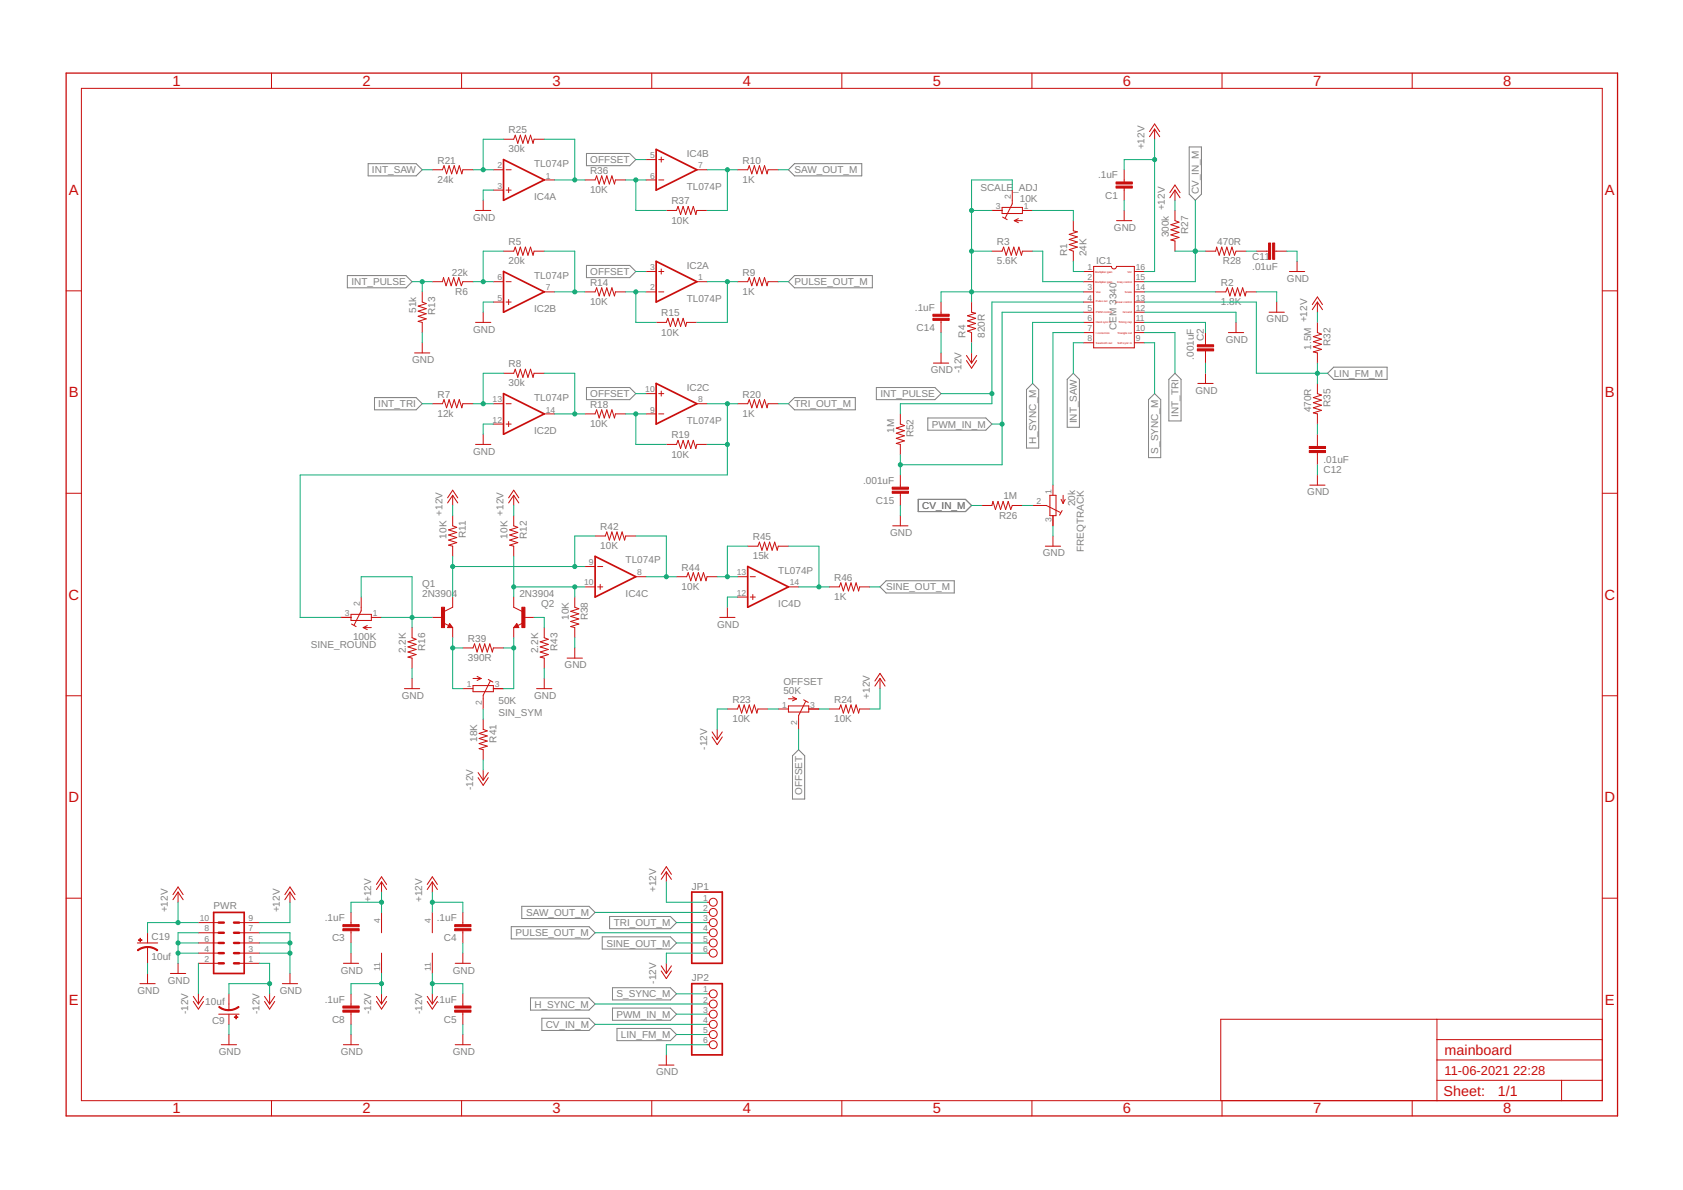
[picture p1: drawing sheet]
<svg xmlns="http://www.w3.org/2000/svg" width="420mm" height="297mm" viewBox="0 0 420 297" stroke-linecap="round" stroke-linejoin="round" font-family="sans-serif">
<defs><g id="words">
<g font-size="3.7" fill="#c90d0c">
<text x="43" y="21.4">1</text>
<text x="90.5" y="21.4">2</text>
<text x="138" y="21.4">3</text>
<text x="185.4" y="21.4">4</text>
<text x="232.9" y="21.4">5</text>
<text x="280.3" y="21.4">6</text>
<text x="327.8" y="21.4">7</text>
<text x="375.3" y="21.4">8</text>
<text x="17.2" y="48.6">A</text>
<text x="400.7" y="48.6">A</text>
<text x="17.2" y="99.2">B</text>
<text x="400.7" y="99.2">B</text>
<text x="17.1" y="149.7">C</text>
<text x="400.6" y="149.7">C</text>
<text x="17.1" y="200.2">D</text>
<text x="400.6" y="200.2">D</text>
<text x="17.2" y="250.8">E</text>
<text x="400.7" y="250.8">E</text>
<text x="43" y="277.9">1</text>
<text x="90.5" y="277.9">2</text>
<text x="138" y="277.9">3</text>
<text x="185.4" y="277.9">4</text>
<text x="232.9" y="277.9">5</text>
<text x="280.3" y="277.9">6</text>
<text x="327.8" y="277.9">7</text>
<text x="375.3" y="277.9">8</text>
</g>
<g font-size="3.6" fill="#c90d0c">
<text x="360.6" y="263.3">mainboard</text>
<text x="360.4" y="273.6">Sheet:</text>
<text x="374" y="273.5">1/1</text>
</g>
<g font-size="3.2" fill="#c90d0c">
<text x="360.6" y="268.4">11-06-2021</text>
<text x="377.8" y="268.4">22:28</text>
</g>
<g font-size="2.5" fill="#808080">
<text x="127" y="33.3">R25</text>
<text x="109.2" y="40.9">R21</text>
<text x="127" y="38.1">30k</text>
<text x="133.3" y="41.6">TL074P</text>
<text x="147.4" y="40.7">OFFSET</text>
<text x="171.4" y="39.2">IC4B</text>
<text x="185.4" y="40.9">R10</text>
<text x="285.7" y="37.3" transform="rotate(-90 285.7 37.3)">+12V</text>
<text x="92.9" y="43.3">INT_SAW</text>
<text x="109.2" y="45.7">24k</text>
<text x="147.3" y="43.4">R36</text>
<text x="171.4" y="47.5">TL074P</text>
<text x="185.4" y="45.7">1K</text>
<text x="198.4" y="43.3">SAW_OUT_M</text>
<text x="244.8" y="47.6">SCALE</text>
<text x="253" y="47.6">_ADJ</text>
<text x="274.1" y="44.5">.1uF</text>
<text x="133.3" y="49.9">IC4A</text>
<text x="147.3" y="48.2">10K</text>
<text x="167.6" y="51">R37</text>
<text x="254.6" y="50.5">10K</text>
<text x="275.9" y="49.6">C1</text>
<text x="290.8" y="52.5" transform="rotate(-90 290.8 52.5)">+12V</text>
<text x="299.3" y="48.5" transform="rotate(-90 299.3 48.5)">CV_IN_M</text>
<text x="118.1" y="55.1">GND</text>
<text x="167.6" y="55.8">10K</text>
<text x="278.1" y="57.6">GND</text>
<text x="291.8" y="59.2" transform="rotate(-90 291.8 59.2)">300k</text>
<text x="296.6" y="58.4" transform="rotate(-90 296.6 58.4)">R27</text>
<text x="127" y="66">20k</text>
<text x="127" y="61.2">R5</text>
<text x="248.9" y="66">5.6K</text>
<text x="248.9" y="61.2">R3</text>
<text x="266.4" y="64" transform="rotate(-90 266.4 64)">R1</text>
<text x="271.2" y="64" transform="rotate(-90 271.2 64)">24K</text>
<text x="273.7" y="65.9">IC1</text>
<text x="303.9" y="61.2">470R</text>
<text x="305.3" y="66">R28</text>
<text x="312.6" y="64.8">C11</text>
<text x="87.7" y="71.2">INT_PULSE</text>
<text x="112.8" y="68.8">22k</text>
<text x="133.3" y="69.5">TL074P</text>
<text x="147.3" y="71.4">R14</text>
<text x="147.4" y="68.7">OFFSET</text>
<text x="171.4" y="67.1">IC2A</text>
<text x="185.4" y="68.8">R9</text>
<text x="198.4" y="71.2">PULSE_OUT_M</text>
<text x="304.8" y="71.4">R2</text>
<text x="312.6" y="67.4">.01uF</text>
<text x="321.3" y="70.3">GND</text>
<text x="113.6" y="73.6">R6</text>
<text x="133.3" y="77.8">IC2B</text>
<text x="147.3" y="76.2">10K</text>
<text x="171.4" y="75.4">TL074P</text>
<text x="185.4" y="73.6">1K</text>
<text x="228.4" y="77.5">.1uF</text>
<text x="304.8" y="76.2">1.8K</text>
<text x="103.9" y="78.1" transform="rotate(-90 103.9 78.1)">51k</text>
<text x="108.7" y="78.7" transform="rotate(-90 108.7 78.7)">R13</text>
<text x="118.1" y="83">GND</text>
<text x="165.1" y="83.8">10K</text>
<text x="165.1" y="79">R15</text>
<text x="228.8" y="82.6">C14</text>
<text x="278.7" y="82.4" transform="rotate(-90 278.7 82.4)">CEM 3340</text>
<text x="316.2" y="80.5">GND</text>
<text x="326.4" y="80.5" transform="rotate(-90 326.4 80.5)">+12V</text>
<text x="241" y="84.3" transform="rotate(-90 241 84.3)">R4</text>
<text x="245.8" y="84.3" transform="rotate(-90 245.8 84.3)">820R</text>
<text x="298" y="89.8" transform="rotate(-90 298 89.8)">.001uF</text>
<text x="300.6" y="85.2" transform="rotate(-90 300.6 85.2)">C2</text>
<text x="306" y="85.5">GND</text>
<text x="327.4" y="87.3" transform="rotate(-90 327.4 87.3)">1.5M</text>
<text x="332.2" y="86.3" transform="rotate(-90 332.2 86.3)">R32</text>
<text x="102.9" y="90.6">GND</text>
<text x="127" y="91.7">R8</text>
<text x="232.4" y="93.2">GND</text>
<text x="240" y="93.2" transform="rotate(-90 240 93.2)">-12V</text>
<text x="333" y="94.1">LIN_FM_M</text>
<text x="94.4" y="101.7">INT_TRI</text>
<text x="109.2" y="99.3">R7</text>
<text x="127" y="96.5">30k</text>
<text x="133.3" y="100">TL074P</text>
<text x="147.3" y="101.8">R18</text>
<text x="147.4" y="99.1">OFFSET</text>
<text x="171.4" y="97.6">IC2C</text>
<text x="185.4" y="99.3">R20</text>
<text x="198.4" y="101.7">TRI_OUT_M</text>
<text x="219.8" y="99.1">INT_PULSE</text>
<text x="298.4" y="98.2">GND</text>
<text x="332.2" y="101.5" transform="rotate(-90 332.2 101.5)">R35</text>
<text x="109.2" y="104.1">12k</text>
<text x="147.3" y="106.6">10K</text>
<text x="171.4" y="105.9">TL074P</text>
<text x="185.4" y="104.1">1K</text>
<text x="232.6" y="106.8">PWM_IN_M</text>
<text x="268.8" y="105.7" transform="rotate(-90 268.8 105.7)">INT_SAW</text>
<text x="294.2" y="104.1" transform="rotate(-90 294.2 104.1)">INT_TRI</text>
<text x="327.4" y="102.9" transform="rotate(-90 327.4 102.9)">470R</text>
<text x="118.1" y="113.5">GND</text>
<text x="133.3" y="108.3">IC2D</text>
<text x="167.6" y="109.4">R19</text>
<text x="223.2" y="108.1" transform="rotate(-90 223.2 108.1)">1M</text>
<text x="228" y="109.2" transform="rotate(-90 228 109.2)">R52</text>
<text x="258.7" y="110.8" transform="rotate(-90 258.7 110.8)">H_SYNC_M</text>
<text x="289.1" y="113.2" transform="rotate(-90 289.1 113.2)">S_SYNC_M</text>
<text x="167.6" y="114.2">10K</text>
<text x="330.4" y="115.6">.01uF</text>
<text x="330.4" y="118.2">C12</text>
<text x="215.5" y="120.7">.001uF</text>
<text x="218.7" y="125.8">C15</text>
<text x="250.5" y="124.7">1M</text>
<text x="326.4" y="123.6">GND</text>
<text x="110.5" y="128.7" transform="rotate(-90 110.5 128.7)">+12V</text>
<text x="125.7" y="128.7" transform="rotate(-90 125.7 128.7)">+12V</text>
<text x="230.2" y="127.1">CV_IN_M</text>
<text x="249.4" y="129.5">R26</text>
<text x="268.4" y="126.4" transform="rotate(-90 268.4 126.4)">20k</text>
<text x="111.5" y="134.4" transform="rotate(-90 111.5 134.4)">10K</text>
<text x="116.3" y="134.4" transform="rotate(-90 116.3 134.4)">R11</text>
<text x="126.7" y="134.4" transform="rotate(-90 126.7 134.4)">10K</text>
<text x="131.5" y="134.6" transform="rotate(-90 131.5 134.6)">R12</text>
<text x="149.8" y="137.1">10K</text>
<text x="149.8" y="132.3">R42</text>
<text x="187.9" y="134.8">R45</text>
<text x="222.2" y="133.8">GND</text>
<text x="270.6" y="137.8" transform="rotate(-90 270.6 137.8)">FREQTRACK</text>
<text x="156.2" y="140.7">TL074P</text>
<text x="170.2" y="142.5">R44</text>
<text x="187.9" y="139.6">15k</text>
<text x="194.3" y="143.2">TL074P</text>
<text x="260.3" y="138.9">GND</text>
<text x="105.4" y="149">2N3904</text>
<text x="105.4" y="146.5">Q1</text>
<text x="129.7" y="149">2N3904</text>
<text x="156.2" y="148.9">IC4C</text>
<text x="170.2" y="147.3">10K</text>
<text x="208.3" y="149.8">1K</text>
<text x="208.3" y="145">R46</text>
<text x="221.2" y="147.4">SINE_OUT_M</text>
<text x="135.1" y="151.6">Q2</text>
<text x="142" y="154.8" transform="rotate(-90 142 154.8)">10K</text>
<text x="146.8" y="154.9" transform="rotate(-90 146.8 154.9)">R38</text>
<text x="194.3" y="151.4">IC4D</text>
<text x="77.6" y="161.9">SINE_ROUND</text>
<text x="88.1" y="159.7">100K</text>
<text x="116.8" y="160.2">R39</text>
<text x="179.1" y="156.7">GND</text>
<text x="101.3" y="163.1" transform="rotate(-90 101.3 163.1)">2.2K</text>
<text x="106.1" y="162.5" transform="rotate(-90 106.1 162.5)">R16</text>
<text x="116.8" y="165">390R</text>
<text x="134.4" y="163.1" transform="rotate(-90 134.4 163.1)">2.2K</text>
<text x="139.2" y="162.5" transform="rotate(-90 139.2 162.5)">R43</text>
<text x="141" y="166.8">GND</text>
<text x="195.6" y="173.2">50K</text>
<text x="195.6" y="171">OFFSET</text>
<text x="100.3" y="174.4">GND</text>
<text x="124.4" y="175.7">50K</text>
<text x="124.4" y="178.6">SIN_SYM</text>
<text x="133.3" y="174.4">GND</text>
<text x="182.9" y="175.5">R23</text>
<text x="208.3" y="175.5">R24</text>
<text x="217.1" y="174.4" transform="rotate(-90 217.1 174.4)">+12V</text>
<text x="119.1" y="185.2" transform="rotate(-90 119.1 185.2)">18K</text>
<text x="123.9" y="185.4" transform="rotate(-90 123.9 185.4)">R41</text>
<text x="182.9" y="180.3">10K</text>
<text x="208.3" y="180.3">10K</text>
<text x="176.5" y="187.1" transform="rotate(-90 176.5 187.1)">-12V</text>
<text x="118.1" y="197.3" transform="rotate(-90 118.1 197.3)">-12V</text>
<text x="200.3" y="198.5" transform="rotate(-90 200.3 198.5)">OFFSET</text>
<text x="41.9" y="227.8" transform="rotate(-90 41.9 227.8)">+12V</text>
<text x="53.3" y="227">PWR</text>
<text x="69.8" y="227.8" transform="rotate(-90 69.8 227.8)">+12V</text>
<text x="92.7" y="225.2" transform="rotate(-90 92.7 225.2)">+12V</text>
<text x="105.4" y="225.2" transform="rotate(-90 105.4 225.2)">+12V</text>
<text x="163.8" y="222.7" transform="rotate(-90 163.8 222.7)">+12V</text>
<text x="172.7" y="222">JP1</text>
<text x="81.1" y="229.9">.1uF</text>
<text x="109" y="229.9">.1uF</text>
<text x="128.7" y="233.7">PULSE_OUT_M</text>
<text x="131.3" y="228.7">SAW_OUT_M</text>
<text x="153.2" y="231.2">TRI_OUT_M</text>
<text x="37.8" y="239.6">10uf</text>
<text x="37.8" y="234.7">C19</text>
<text x="82.9" y="235">C3</text>
<text x="110.8" y="235">C4</text>
<text x="151.4" y="236.3">SINE_OUT_M</text>
<text x="41.9" y="245.5">GND</text>
<text x="85.1" y="243">GND</text>
<text x="113" y="243">GND</text>
<text x="163.8" y="245.5" transform="rotate(-90 163.8 245.5)">-12V</text>
<text x="172.7" y="244.9">JP2</text>
<text x="34.3" y="248.1">GND</text>
<text x="51.3" y="250.7">10uf</text>
<text x="69.8" y="248.1">GND</text>
<text x="81.1" y="250.2">.1uF</text>
<text x="109" y="250.2">.1uF</text>
<text x="133.4" y="251.5">H_SYNC_M</text>
<text x="153.9" y="249">S_SYNC_M</text>
<text x="47" y="253.2" transform="rotate(-90 47 253.2)">-12V</text>
<text x="52.9" y="255.6">C9</text>
<text x="64.8" y="253.2" transform="rotate(-90 64.8 253.2)">-12V</text>
<text x="82.9" y="255.3">C8</text>
<text x="92.7" y="253.2" transform="rotate(-90 92.7 253.2)">-12V</text>
<text x="105.4" y="253.2" transform="rotate(-90 105.4 253.2)">-12V</text>
<text x="110.8" y="255.3">C5</text>
<text x="136.2" y="256.6">CV_IN_M</text>
<text x="153.9" y="254">PWM_IN_M</text>
<text x="54.6" y="263.3">GND</text>
<text x="85.1" y="263.3">GND</text>
<text x="113" y="263.3">GND</text>
<text x="155" y="259.1">LIN_FM_M</text>
<text x="163.8" y="268.4">GND</text>
</g>
<g font-size="2.1" fill="#808080">
<text x="162.3" y="39.5">5</text>
<text x="124.2" y="42">2</text>
<text x="124.2" y="47.1">3</text>
<text x="136.2" y="44.6">1</text>
<text x="162.3" y="44.6">6</text>
<text x="174.3" y="42">7</text>
<text x="248.6" y="52.2">3</text>
<text x="252.3" y="49.6" transform="rotate(-90 252.3 49.6)">2</text>
<text x="255.6" y="52.2">1</text>
<text x="124.2" y="70">6</text>
<text x="162.3" y="67.4">3</text>
<text x="174.3" y="70">1</text>
<text x="271.5" y="67.4">1</text>
<text x="271.5" y="70">2</text>
<text x="283.5" y="70">15</text>
<text x="283.5" y="67.4">16</text>
<text x="124.2" y="75">5</text>
<text x="136.2" y="72.5">7</text>
<text x="162.3" y="72.5">2</text>
<text x="271.5" y="72.5">3</text>
<text x="271.5" y="75">4</text>
<text x="271.5" y="77.6">5</text>
<text x="283.5" y="77.6">12</text>
<text x="283.5" y="75">13</text>
<text x="283.5" y="72.5">14</text>
<text x="271.5" y="80.1">6</text>
<text x="271.5" y="82.7">7</text>
<text x="283.5" y="82.7">10</text>
<text x="283.5" y="80.1">11</text>
<text x="271.5" y="85.2">8</text>
<text x="283.5" y="85.2">9</text>
<text x="123" y="100.4">13</text>
<text x="161.1" y="97.9">10</text>
<text x="174.3" y="100.4">8</text>
<text x="123" y="105.5">12</text>
<text x="136.2" y="103">14</text>
<text x="162.3" y="103">9</text>
<text x="258.8" y="125.8">2</text>
<text x="262.5" y="123.3" transform="rotate(-90 262.5 123.3)">1</text>
<text x="262.5" y="130.3" transform="rotate(-90 262.5 130.3)">3</text>
<text x="147" y="141.1">9</text>
<text x="159.1" y="143.6">8</text>
<text x="183.9" y="143.6">13</text>
<text x="145.8" y="146.1">10</text>
<text x="183.9" y="148.7">12</text>
<text x="197.2" y="146.1">14</text>
<text x="86.1" y="153.8">3</text>
<text x="89.8" y="151.2" transform="rotate(-90 89.8 151.2)">2</text>
<text x="93.1" y="153.8">1</text>
<text x="116.6" y="171.5">1</text>
<text x="123.5" y="171.5">3</text>
<text x="120.3" y="176" transform="rotate(-90 120.3 176)">2</text>
<text x="195.3" y="176.6">1</text>
<text x="202.3" y="176.6">3</text>
<text x="199" y="181.1" transform="rotate(-90 199 181.1)">2</text>
<text x="175.5" y="224.9">1</text>
<text x="175.5" y="227.4">2</text>
<text x="49.9" y="229.9">10</text>
<text x="51.1" y="232.5">8</text>
<text x="62" y="232.5">7</text>
<text x="62" y="229.9">9</text>
<text x="94.9" y="230.5" transform="rotate(-90 94.9 230.5)">4</text>
<text x="107.6" y="230.5" transform="rotate(-90 107.6 230.5)">4</text>
<text x="175.5" y="229.9">3</text>
<text x="175.5" y="232.5">4</text>
<text x="51.1" y="237.6">4</text>
<text x="51.1" y="235">6</text>
<text x="62" y="237.6">3</text>
<text x="62" y="235">5</text>
<text x="175.5" y="235">5</text>
<text x="175.5" y="237.6">6</text>
<text x="51.1" y="240.1">2</text>
<text x="62" y="240.1">1</text>
<text x="94.9" y="242.5" transform="rotate(-90 94.9 242.5)">11</text>
<text x="107.6" y="242.5" transform="rotate(-90 107.6 242.5)">11</text>
<text x="175.5" y="247.7">1</text>
<text x="175.5" y="250.3">2</text>
<text x="175.5" y="252.8">3</text>
<text x="175.5" y="255.3">4</text>
<text x="175.5" y="257.9">5</text>
<text x="175.5" y="260.4">6</text>
</g>
<g font-size=".7" fill="#c90d0c">
<text x="273.4" y="68">Multiplier gain</text>
<text x="273.4" y="70.6">Multiplier gain</text>
<text x="278.9" y="70.6">Freq control</text>
<text x="281.4" y="68">Vcc</text>
<text x="273.6" y="73.1">Vee</text>
<text x="273.6" y="75.4">Pulse out</text>
<text x="278.4" y="75.6">Linear control</text>
<text x="280.9" y="73.1">Scale</text>
<text x="273.6" y="78.2">PWM control</text>
<text x="273.6" y="80.7">Hard sync in</text>
<text x="273.6" y="83.3">I correction</text>
<text x="278.9" y="83.3">Triangle out</text>
<text x="279.2" y="80.7">Timing cap</text>
<text x="280.3" y="78.2">Ground</text>
<text x="273.6" y="85.8">Sawtooth out</text>
<text x="279" y="85.8">Soft sync in</text>
</g>
</g></defs>
<g fill="none" stroke="#808080" stroke-width=".25">
<path d="M146.4 38.3h10.8l1.5 1.5-1.5 1.6h-10.8zM296.9 36.7h3v11.8l-1.5 1.5-1.5-1.5zM91.9 40.9h12l1.5 1.5-1.5 1.5h-12zM198.4 40.9h16.7v3h-16.7l-1.6-1.5zM86.7 68.8h14.6l1.6 1.5-1.6 1.5h-14.6zM146.4 66.3h10.8l1.5 1.5-1.5 1.5h-10.8zM196.8 70.3l1.6-1.5h19.4v3h-19.4zM93.5 99.3h10.4l1.5 1.5-1.5 1.5h-10.4zM146.4 96.7h10.8l1.5 1.6-1.5 1.5h-10.8zM218.8 96.7h14.6l1.5 1.6-1.5 1.5h-14.6zM256.3 97.2l1.5-1.5 1.5 1.5v14.6h-3zM267.9 93.2l1.6 1.5v12h-3.1v-12z"/>
<path d="M286.7 99.8l1.5-1.5 1.6 1.5v14.4h-3.1zM291.8 94.7l1.5-1.5 1.6 1.5v10.4h-3.1zM333 91.7h13.3v3h-13.3l-1.6-1.5zM196.8 100.8l1.6-1.5h15.1v3h-15.1zM231.6 104.3h14.5l1.5 1.6-1.5 1.5h-14.5zM229.2 124.7h11.8l1.5 1.5-1.5 1.5h-11.8zM221.2 145h17v3h-17l-1.5-1.5zM197.8 188.7l1.6-1.6 1.5 1.6v10.8h-3.1zM127.6 231.3h19.4l1.6 1.5-1.6 1.6h-19.4zM130.3 226.2h16.7l1.6 1.6-1.6 1.5h-16.7zM150.3 233.8h17.1l1.5 1.6-1.5 1.5h-17.1zM152.2 228.8h15.2l1.5 1.5-1.5 1.5h-15.2z"/>
<path d="M132.4 249.1h14.6l1.6 1.5-1.6 1.5h-14.6zM135.3 254.2h11.7l1.6 1.5-1.6 1.5h-11.7zM152.9 251.6h14.5l1.5 1.6-1.5 1.5h-14.5zM152.9 246.5h14.5l1.5 1.6-1.5 1.5h-14.5zM154 256.7h13.4l1.5 1.5-1.5 1.6h-13.4z"/>
</g>
<g fill="none" stroke="#c90d0c" stroke-width=".25">
<path d="M67.8 18.2v3.9M115.2 18.2v3.9M162.7 18.2v3.9M210.2 18.2v3.9M257.6 18.2v3.9M305.1 18.2v3.9M352.6 18.2v3.9M20.3 22.1h379.7v252.6h-379.7zM125.7 34.8h2.5l.4-1.1 .7 2.1 .6-2.1 .6 2.1 .7-2.1 .6 2.1 .6-2.1 .7 2.1 .2-1h2.6M161.3 39.8h2.5M164.4 39.8h1.3M165.1 39.2v1.3"/>
<path d="M287 32.9l1.2-2 1.3 2M288.2 32.2l1.3 1.9M288.2 32.2l-1.2 1.9M288.2 32.2v2.6M107.9 42.4h2.6l.3-1 .7 2 .6-2 .7 2 .6-2 .6 2 .7-2 .6 2 .2-1h2.6M118.7 52.5h3.8M120.6 50v2.5M123.2 42.4h2.5M123.2 47.5h2.5M126.3 42.4h1.3M126.3 47.5h1.3M127 46.8v1.3"/>
<path d="M135.9 44.9h2.5M146 44.9h2.6l.3-1 .7 2 .6-2 .7 2 .6-2 .6 2 .7-2 .6 2 .2-1h2.6M161.3 44.9h2.5M164.4 44.9h1.3M166.3 52.5h2.6l.4-1 .6 2.1 .6-2.1 .7 2.1 .6-2.1 .6 2.1 .7-2.1 .6 2.1 .3-1.1h2.5M174 42.4h2.5M184.1 42.4h2.6l.3-1 .7 2 .6-2 .7 2 .6-2 .6 2 .7-2 .6 2 .2-1h2.6M247.6 52.5h2.6M250.2 51.8h5v1.5h-5zM250.3 54.2l1.1 .6M252.7 47.5v3.4l-1.7 3.5M253.2 55.1h2"/>
<path d="M253.2 55.1l1 .5M254.2 54.6l-1 .5M255.2 52.5h2.6M267.9 55.1v2.5l1.1 .3-2.1 .6 2.1 .6-2.1 .7 2.1 .6-2.1 .6 2.1 .7-2.1 .6 1 .4v2.5M278.7 55.1h3.9M280.6 42.4v3M280.6 46.9v3.1M280.6 52.5v2.6M292.1 48.1l1.2-1.9 1.3 1.9M293.3 47.5l1.3 1.9M293.3 47.5l-1.2 1.9M293.3 47.5v2.5"/>
<path d="M293.3 52.5v2.6l1 .4-2 .6 2 .6-2 .7 2 .6-2 .6 2 .7-2 .6 1 .3v2.5M16.5 72.6h3.8M105.4 72.9v2.5l1 .4-2 .6 2 .6-2 .7 2 .6-2 .7 2 .6-2 .6 1 .3v2.5M107.9 70.3h2.6l.2-1 .7 2 .6-2 .6 2 .7-2 .6 2 .6-2 .7 2 .3-1h2.6M120.6 77.9v2.6M123.2 70.3h2.5M123.2 75.4h2.5M125.7 62.7h2.5l.4-1 .7 2 .6-2 .6 2 .7-2 .6 2 .6-2 .7 2 .2-1h2.6M126.3 70.3h1.3M126.3 75.4h1.3M127 74.8v1.2M135.9 72.9h2.5"/>
<path d="M146 72.9h2.6l.3-1.1 .7 2.1 .6-2.1 .7 2.1 .6-2.1 .6 2.1 .7-2.1 .6 2.1 .2-1h2.6M161.3 67.8h2.5M161.3 72.9h2.5M164.4 67.8h1.3M164.4 72.9h1.3M165.1 67.1v1.3M174 70.3h2.5M184.1 70.3h2.6l.3-1 .7 2 .6-2 .7 2 .6-2 .6 2 .7-2 .6 2 .2-1h2.6M234.9 75.4v3M234.9 80v3M242.5 75.4v2.5l1.1 .3-2.1 .6 2.1 .7-2.1 .6 2.1 .6-2.1 .7 2.1 .6-2.1 .6 1 .4v2.6M247.6 62.7h2.6l.3-1 .7 2 .6-2 .7 2 .6-2 .6 2 .7-2 .6 2 .2-1h2.6"/>
<path d="M270.5 67.8h2.5M270.5 70.3h2.5M270.5 72.9h2.5M270.5 75.4h2.5M270.5 77.9h2.5M273 66.5h4.5a.63 .63 0 0 0 .6 .6 .63 .63 0 0 0 .6-.6h4.5v20.3h-10.2zM283.2 67.8h2.5M283.2 70.3h2.5M283.2 72.9h2.5M283.2 75.4h2.5M283.2 77.9h2.5M300.9 62.7h2.6l.2-1 .7 2 .6-2 .6 2 .7-2 .6 2 .7-2 .6 2 .4-1h2.5"/>
<path d="M303.5 72.9h2.5l.4-1.1 .6 2.1 .7-2.1 .6 2.1 .6-2.1 .7 2.1 .6-2.1 .7 2.1 .2-1h2.5M313.6 62.7h3.1M316.8 77.9h3.8M318.2 62.7h3.1M318.7 75.4v2.5M321.9 67.8h3.8M323.8 65.2v2.6M327.6 76l1.3-1.9 1.3 1.9M328.9 75.4v2.5M328.9 75.4l1.3 1.9M328.9 75.4l-1.3 1.9M400 72.6h3.8"/>
<path d="M103.5 88.1h3.8M105.4 85.6v2.5M118.7 80.5h3.8M125.7 93.2h2.5l.4-1 .7 2 .6-2 .6 2 .7-2 .6 2 .6-2 .7 2 .2-1h2.6M161.3 98.3h2.5M163.8 80.5h2.5l.4-1 .7 2 .6-2 .6 2 .7-2 .6 2 .6-2 .7 2 .2-1h2.6M164.4 98.3h1.3M165.1 97.6v1.3M233 90.6h3.8M234.9 88.1v2.5M241.3 88.7l1.2 1.9M241.3 90l1.2 1.9 1.3-1.9"/>
<path d="M242.5 88.1v2.5M243.8 88.7l-1.3 1.9M270.5 80.5h2.5M270.5 83h2.5M270.5 85.6h2.5M283.2 80.5h2.5M283.2 83h2.5M283.2 85.6h2.5M299 95.7h3.9M300.9 83v3.1M300.9 87.6v3M300.9 93.2v2.5"/>
<path d="M306.7 83h3.8M308.6 80.5v2.5M328.9 80.5v2.5l1 .4-2 .6 2 .7-2 .6 2 .6-2 .7 2 .6-2 .6 1 .3v2.5M328.9 95.7v2.6l1 .3-2 .7 2 .6-2 .6 2 .7-2 .6 2 .6-2 .7 1 .2v2.6M107.9 100.8h2.6l.3-1 .7 2 .6-2 .7 2 .6-2 .6 2 .7-2 .6 2 .2-1h2.6M118.7 110.9h3.8M120.6 108.4v2.5M123.2 100.8h2.5M123.2 105.9h2.5M126.3 100.8h1.3M126.3 105.9h1.3M127 105.2v1.3"/>
<path d="M135.9 103.3h2.5M146 103.3h2.6l.3-1 .7 2 .6-2 .7 2 .6-2 .6 2 .7-2 .6 2 .2-1h2.6M161.3 103.3h2.5M164.4 103.3h1.3M166.3 110.9h2.6l.4-1 .6 2.1 .6-2.1 .7 2.1 .6-2.1 .6 2.1 .7-2.1 .6 2.1 .3-1.1h2.5M174 100.8h2.5M184.1 100.8h2.6l.3-1 .7 2 .6-2 .7 2 .6-2 .6 2 .7-2 .6 2 .2-1h2.6M224.8 103.3v2.6l1 .3-2 .7 2 .6-2 .6 2 .7-2 .6 2 .6-2 .7 1 .2v2.6M224.8 118.6v3M328.9 108.4v3M328.9 113v3M328.9 118.6v2.5"/>
<path d="M16.5 123.1h3.8M111.7 124.3l1.3-1.9 1.3 1.9M113 123.6v2.6M113 128.7v2.6l1 .3-2 .7 2 .6-2 .6 2 .7-2 .6 2 .6-2 .7 1 .2v2.6M113 123.6l1.3 1.9M113 123.6l-1.3 1.9M127 124.3l1.2-1.9 1.3 1.9M128.2 123.6v2.6M128.2 128.7v2.6l1.1 .3-2.1 .7 2.1 .6-2.1 .6 2.1 .7-2.1 .6 2.1 .6-2.1 .7 1 .2v2.6M128.2 123.6l1.3 1.9M128.2 123.6l-1.2 1.9M148.6 133.8h2.5l.4-1 .6 2 .7-2 .6 2 .6-2 .7 2 .6-2 .6 2 .3-1h2.5"/>
<path d="M186.7 136.3h2.5l.4-1 .6 2.1 .7-2.1 .6 2.1 .6-2.1 .7 2.1 .6-2.1 .6 2.1 .3-1.1h2.5M222.9 131.3h3.8M224.8 123.1v3.1M224.8 128.7v2.6M245.1 126.2h2.5l.3-1 .6 2 .7-2 .6 2 .6-2 .7 2 .6-2 .6 2 .4-1h2.5M257.8 126.2h3.4l3.5 1.7M261 136.3h3.8M262.1 123.6h1.5v5.1h-1.5zM262.9 121.1v2.5M262.9 128.7v2.6M262.9 133.8v2.5M264.9 124.7l.5 1"/>
<path d="M265.2 127.4l-.7 1.2M265.4 123.6v2.1M265.9 124.7l-.5 1M327 121.1h3.8M400 123.1h3.8M85.1 154.1h2.5M87.6 153.4h5.1v1.5h-5.1zM87.8 155.8l1.1 .6M90.2 149v3.5l-1.8 3.5M90.7 156.7h2M90.7 156.7l1 .5M91.7 156.1l-1 .6"/>
<path d="M92.7 154.1h2.5M102.9 156.7v2.5l1 .4-2 .6 2 .6-2 .7 2 .6-2 .7 2 .6-2 .6 1 .3v2.5M107.9 154.1h2.6M110.8 155.5l1.2 .6M112.2 155.6l.8 1.1h-1.3zM112.2 156.1l.2 .3h-.4l.2-.5 .6 .6h-.8M113 149v2.6l-2 1M113 156.7v2.5M128.2 149v2.6l2.1 1M128.2 156.7v2.5M129 155.6l.5 1.1h-1.3zM129 156.1l-.1 .3h.4l-.3-.5-.5 .6h.8"/>
<path d="M130.5 155.5l-1.2 .6M130.8 154.1h2.5M135.9 156.7v2.5l1 .4-2 .6 2 .6-2 .7 2 .6-2 .7 2 .6-2 .6 1 .3v2.5M143.5 149v2.6l1 .4-2 .6 2 .6-2 .7 2 .6-2 .6 2 .7-2 .6 1 .3v2.5M146 146.5h2.6M146 141.4h2.6M149.2 146.5h1.3M149.2 141.4h1.3M149.8 145.9v1.2M158.7 144h2.6M168.9 144h2.5l.4-1.1 .6 2.1 .7-2.1 .6 2.1 .6-2.1 .7 2.1 .6-2.1 .7 2.1 .2-1h2.5M179.7 154.1h3.8"/>
<path d="M181.6 151.6v2.5M184.1 144h2.6M184.1 149h2.6M187.3 144h1.3M187.3 149h1.3M187.9 148.4v1.3M196.8 146.5h2.6M207 146.5h2.5l.4-1 .6 2 .7-2 .6 2 .6-2 .7 2 .6-2 .7 2 .2-1h2.5M16.5 173.7h3.8M101 171.9h3.8M102.9 169.4v2.5M115.5 161.7h2.6l.4-1 .6 2.1 .6-2.1 .7 2.1 .6-2.1 .6 2.1 .7-2.1 .6 2.1 .3-1.1h2.5"/>
<path d="M115.5 171.9h2.6M118.1 171.1h5.1v1.6h-5.1zM118.1 169.4h2M119.1 168.8l1 .6M120.1 169.4l-1 .5M120.6 179.5v2.6l1 .3-2 .7 2 .6-2 .6 2 .7-2 .6 2 .6-2 .7 1 .2v2.6M121.9 169.6l1.1 .6M122.4 170l-1.8 3.5v3.5M123.2 171.9h2.5M134 171.9h3.8M135.9 169.4v2.5M141.6 164.3h3.8"/>
<path d="M143.5 161.7v2.6M181.6 177h2.5l.4-1 .6 2 .7-2 .6 2 .6-2 .7 2 .6-2 .7 2 .2-1h2.5M194.3 177h2.5M196.8 176.2h5.1v1.5h-5.1zM196.8 174.4h2.1M197.8 173.9l1.1 .5M198.9 174.4l-1.1 .5M200.6 174.7l1.2 .6M201.1 175.1l-1.7 3.5v3.5M201.9 177h2.5M207 177h2.5l.4-1 .6 2 .7-2 .6 2 .6-2 .7 2 .6-2 .7 2 .2-1h2.5M218.4 170l1.3-1.9 1.3 1.9"/>
<path d="M219.7 169.4l1.3 1.9M219.7 169.4l-1.3 1.9M219.7 169.4v2.5M400 173.7h3.8M119.4 192.8l1.2 2M119.4 194.1l1.2 1.9 1.3-1.9M120.6 192.2v2.6M121.9 192.8l-1.3 2M177.8 182.7l1.2 1.9M177.8 184l1.2 1.9 1.3-1.9M179 182.1v2.5M180.3 182.7l-1.3 1.9"/>
<path d="M165.1 218.2l1.2-1.9 1.3 1.9M166.3 217.6v2.5M166.3 217.6l1.3 1.9M166.3 217.6l-1.2 1.9M16.5 224.2h3.8M34.3 235.4h5.1M36.8 232.8v2.6M36.8 236.4v4.1M43.2 223.3l1.2-1.9 1.3 1.9M44.4 222.7l1.3 1.9M44.4 222.7l-1.2 1.9M44.4 222.7v2.5"/>
<path d="M49.5 230.3h5.1M49.5 232.8h5.1M49.5 235.4h5.1M49.5 237.9h5.1M59.7 230.3h5.1M59.7 232.8h5.1M59.7 235.4h5.1M59.7 237.9h5.1M71.1 223.3l1.3-1.9 1.3 1.9M72.4 222.7v2.5M72.4 222.7l1.3 1.9M72.4 222.7l-1.3 1.9"/>
<path d="M87.6 227.8v3M87.6 232.3v3.1M87.6 237.9v2.6M94 220.8l1.2-1.9 1.3 1.9M95.2 220.1v2.6M95.2 227.8v5M95.2 237.9v5.1M95.2 220.1l1.3 1.9M95.2 220.1l-1.2 1.9M106.7 220.8l1.2-1.9 1.3 1.9M107.9 220.1l1.3 1.9M107.9 220.1l-1.2 1.9"/>
<path d="M107.9 220.1v2.6M107.9 227.8v5M107.9 237.9v5.1M115.5 227.8v3M115.5 232.3v3.1M115.5 237.9v2.6M176.5 225.2h.6M176.5 227.8h.6M176.5 230.3h.6M176.5 232.8h.6M176.5 235.4h.6M176.5 237.9h.6"/>
<path d="M400 224.2h3.8M34.9 245.5h3.8M36.8 243v2.5M42.5 243h3.9M44.4 240.5v2.5M48.3 248.7l1.2 1.9M48.3 250l1.2 1.9 1.3-1.9M49.5 240.5h5.1M49.5 248.1v2.5M50.8 248.7l-1.3 1.9M54.6 253.2h5.1M57.1 248.1v4"/>
<path d="M57.1 253.2v2.5M57.1 258.2v2.6M59.7 240.5h5.1M66 248.7l1.3 1.9M66 250l1.3 1.9 1.3-1.9M67.3 248.1v2.5M68.6 248.7l-1.3 1.9M70.5 245.5h3.8M72.4 243v2.5M85.7 240.5h3.8M87.6 248.1v3M87.6 252.6v3.1"/>
<path d="M87.6 258.2v2.6M94 248.7l1.2 1.9M94 250l1.2 1.9 1.3-1.9M95.2 248.1v2.5M96.5 248.7l-1.3 1.9M106.7 248.7l1.2 1.9M106.7 250l1.2 1.9 1.3-1.9M107.9 248.1v2.5M109.2 248.7l-1.3 1.9M113.6 240.5h3.9M115.5 248.1v3M115.5 252.6v3.1"/>
<path d="M115.5 258.2v2.6M165.1 241.1l1.2 1.9M165.1 242.4l1.2 1.9 1.3-1.9M166.3 240.5v2.5M167.6 241.1l-1.3 1.9M176.5 248.1h.6M176.5 250.6h.6M176.5 253.2h.6M176.5 255.7h.6M176.5 258.2h.6M358.7 254.4v20.3M358.7 259.5h41.3"/>
<path d="M400 254.4h-95.2v20.3M55.2 260.8h3.9M67.8 274.7v3.9M85.7 260.8h3.8M113.6 260.8h3.9M115.2 274.7v3.9M162.7 274.7v3.9M164.4 265.9h3.9M166.3 263.3v2.6M176.5 260.8h.6M210.2 274.7v3.9M257.6 274.7v3.9"/>
<path d="M305.1 274.7v3.9M352.6 274.7v3.9M358.7 269.7h41.3M358.7 264.6h41.3M389.8 269.7v5"/>
<circle cx="178.1" cy="227.8" r=".99"/>
<circle cx="178.1" cy="232.8" r=".99"/>
<circle cx="178.1" cy="237.9" r=".99"/>
<circle cx="178.1" cy="225.2" r=".99"/>
<circle cx="178.1" cy="230.3" r=".99"/>
<circle cx="178.1" cy="235.4" r=".99"/>
<circle cx="178.1" cy="250.6" r=".99"/>
<circle cx="178.1" cy="258.2" r=".99"/>
<circle cx="178.1" cy="248.1" r=".99"/>
<circle cx="178.1" cy="255.7" r=".99"/>
<circle cx="178.1" cy="253.2" r=".99"/>
<circle cx="178.1" cy="260.8" r=".99"/>
</g>
<path d="M16.5 18.2h387.3v260.4h-387.3z" fill="none" stroke="#c90d0c" stroke-width=".32"/>
<g fill="#c90d0c" stroke="#c90d0c" stroke-width=".25">
<path d="M298.9 87.1h4.1v.5h-4.1z"/>
<path d="M298.9 86.1h4.1v.5h-4.1z"/>
<path d="M85.6 230.8h4.1v.5h-4.1z"/>
<path d="M85.6 231.8h4.1v.5h-4.1z"/>
<path d="M113.5 230.8h4.1v.5h-4.1z"/>
<path d="M113.5 231.8h4.1v.5h-4.1z"/>
<path d="M113.5 251.1h4.1v.5h-4.1z"/>
<path d="M113.5 252.1h4.1v.5h-4.1z"/>
<path d="M85.6 251.1h4.1v.5h-4.1z"/>
<path d="M85.6 252.1h4.1v.5h-4.1z"/>
<path d="M316.7 60.7h.5v4h-.5z"/>
<path d="M317.7 60.7h.5v4h-.5z"/>
<path d="M326.9 112.5h4v.5h-4z"/>
<path d="M326.9 111.4h4v.6h-4z"/>
<path d="M110.2 151.6h.8v5.1h-.8z"/>
<path d="M130.3 151.6h.7v5.1h-.7z"/>
<path d="M278.6 45.4h4.1v.5h-4.1z"/>
<path d="M278.6 46.4h4.1v.5h-4.1z"/>
<path d="M232.9 78.4h4.1v.6h-4.1z"/>
<path d="M232.9 79.5h4.1v.5h-4.1z"/>
<path d="M222.7 121.6h4.1v.5h-4.1z"/>
<path d="M222.7 122.6h4.1v.5h-4.1z"/>
<path d="M58.5 253.8h.9v.2h-.9z"/>
<path d="M58.9 253.4h.1v.9h-.1z"/>
<path d="M34.6 234.6h.9v.1h-.9z"/>
<path d="M34.9 234.2h.2v.9h-.2z"/>
</g>
<path d="M125.7 39.8l10.2 5.1-10.2 5.1zM163.8 37.3l10.2 5.1-10.2 5.1zM125.7 67.8l10.2 5.1-10.2 5zM163.8 65.2l10.2 5.1-10.2 5.1zM125.7 98.3l10.2 5-10.2 5.1zM163.8 95.7l10.2 5.1-10.2 5.1zM148.6 138.9l10.1 5.1-10.1 5zM186.7 141.4l10.1 5.1-10.1 5.1zM53.3 227.8h7.7v15.2h-7.7zM172.7 222.7h7.6v17.8h-7.6zM172.7 245.5h7.6v17.8h-7.6z" fill="none" stroke="#c90d0c" stroke-width=".42"/>
<path d="M54.6 230.3h1.3M54.6 232.8h1.3M54.6 235.4h1.3M54.6 237.9h1.3M58.4 230.3h1.3M58.4 232.8h1.3M58.4 235.4h1.3M58.4 237.9h1.3M54.6 240.5h1.3M58.4 240.5h1.3" fill="none" stroke="#c90d0c" stroke-width=".61"/>
<g fill="#c90d0c" stroke="#c90d0c" stroke-width=".25">
<path d="M54.7 251.2l1.4 .7 1 .1v.3l-1.8-.4-.7-.5z" fill-rule="evenodd"/>
<path d="M57.1 252l1.1-.1 1.3-.7 .2 .2-1.7 .8-.9 .1z" fill-rule="evenodd"/>
<path d="M36.8 236.3l1.4 .2 1.2 .6-.2 .2-.8-.5-1.6-.3z" fill-rule="evenodd"/>
<path d="M34.3 237.1l1.2-.6 1.3-.2v.2l-1.5 .3-.9 .5z" fill-rule="evenodd"/>
</g>
<g fill="none" stroke="#0dab76" stroke-width=".25">
<path d="M125.7 34.8h-5.1v7.6M135.9 34.8h7.6v10.1M158.7 39.8h2.6M288.2 39.8h-7.6v2.6M288.2 34.8v33h-2.5M105.4 42.4h2.5M118.1 42.4h5.1M123.2 47.5h-2.6v2.5M138.4 44.9h7.6M156.2 44.9h5.1M158.7 44.9v7.6h7.6M176.5 42.4h7.6"/>
<path d="M181.6 42.4v10.1h-5.1M194.3 42.4h2.5M242.5 52.5h5.1M252.7 47.5v-2.6h-10.2v30.5M257.8 52.5h10.1v2.6M280.6 50v2.5M293.3 50v2.5M298.4 50v20.3h-12.7M102.9 70.3h5M105.4 70.3v2.6M118.1 70.3h5.1M123.2 75.4h-2.6v2.5"/>
<path d="M125.7 62.7h-5.1v7.6M135.9 62.7h7.6v10.2M138.4 72.9h7.6M156.2 72.9h5.1M158.7 67.8h2.6M158.7 72.9v7.6h5.1M176.5 70.3h7.6M181.6 70.3v10.2h-7.6M194.3 70.3h2.5M242.5 62.7h5.1M257.8 62.7h2.5v7.6h10.2M267.9 65.2v2.6h2.6"/>
<path d="M270.5 77.9h-20.3v38.1h-25.4M270.5 72.9h-35.6v2.5M270.5 75.4h-22.9v25.4h-22.8v2.5M285.7 77.9h22.9v2.6M285.7 72.9h17.8M285.7 75.4h27.9v17.8h17.8M293.3 62.7h7.6M311.1 62.7h2.5M313.6 72.9h5.1v2.5M321.3 62.7h2.5v2.5M328.9 77.9v2.6M105.4 83v2.6"/>
<path d="M125.7 93.2h-5.1v7.6M135.9 93.2h7.6v10.1M158.7 98.3h2.6M234.9 83v5.1M234.9 98.3h12.7M242.5 85.6v2.5M270.5 83h-7.6v38.1M270.5 80.5h-12.7v15.2M270.5 85.6h-2.6v7.6M285.7 80.5h15.2v2.5M285.7 85.6h2.5v12.7M285.7 83h7.6v10.2"/>
<path d="M300.9 90.6v2.6M328.9 90.6v5.1M105.4 100.8h2.5M118.1 100.8h5.1M123.2 105.9h-2.6v2.5M138.4 103.3h7.6M156.2 103.3h5.1M158.7 103.3v7.6h7.6M176.5 100.8h7.6M176.5 110.9h5.1M181.6 100.8v17.8h-106.7v35.5h10.2M194.3 100.8h2.5"/>
<path d="M224.8 113.5v5.1M247.6 105.9h2.6M328.9 105.9v2.5M328.9 116v2.6M113 126.2v2.5M113 138.9v10.1M128.2 126.2v2.5M128.2 138.9v10.1M148.6 133.8h-5.1v7.6M158.7 133.8h7.6v10.2M186.7 136.3h-5.1v7.7M196.8 136.3h7.6v10.2"/>
<path d="M224.8 126.2v2.5M242.5 126.2h2.6M255.2 126.2h2.6M262.9 131.3v2.5M90.2 149v-5h12.7v12.7M95.2 154.1h12.7M113 159.2v12.7h2.5M113 141.4h33M128.2 159.2v12.7h-2.5M128.2 146.5h17.8M133.3 154.1h2.6v2.6M143.5 146.5v2.5"/>
<path d="M143.5 159.2v2.5M161.3 144h7.6M179 144h5.1M184.1 149h-2.5v2.6M199.4 146.5h7.6M217.1 146.5h2.6M102.9 166.8v2.6M113 161.7h2.5M120.6 177v2.5M125.7 161.7h2.5M135.9 166.8v2.6M181.6 177h-2.6v5.1"/>
<path d="M191.7 177h2.6M204.4 177h2.6M219.7 171.9v5.1h-2.6M120.6 189.7v2.5M199.4 182.1v5M44.4 235.4h5.1M44.4 237.9h5.1M44.4 225.2v5.1M49.5 232.8h-5.1v7.7M49.5 230.3h-12.7v2.5M64.8 232.8h7.6v10.2M64.8 235.4h7.6"/>
<path d="M64.8 237.9h7.6M72.4 225.2v5.1h-7.6M87.6 235.4v2.5M95.2 225.2h-7.6v2.6M95.2 222.7v5.1M107.9 225.2h7.6v2.6M107.9 222.7v5.1M115.5 235.4v2.5M148.6 232.8h27.9M148.6 227.8h27.9M166.3 220.1v5.1h10.2M168.9 235.4h7.6"/>
<path d="M168.9 230.3h7.6M176.5 237.9h-10.2v2.6M36.8 240.5v2.5M49.5 240.5v7.6M57.1 255.7v2.5M64.8 240.5h2.5v7.6M67.3 245.5h-10.2v2.6M87.6 255.7v2.5M95.2 245.5h-7.6v2.6M95.2 243v5.1M107.9 245.5h7.6v2.6M107.9 243v5.1"/>
<path d="M115.5 255.7v2.5M148.6 250.6h27.9M148.6 255.7h27.9M168.9 253.2h7.6M168.9 248.1h7.6M168.9 258.2h7.6M176.5 260.8h-10.2v2.5"/>
</g>
<g fill="#0dab76" stroke="#0dab76" stroke-width=".25">
<circle cx="72.4" cy="235.4" r=".51"/>
<circle cx="72.4" cy="237.9" r=".51"/>
<circle cx="44.4" cy="237.9" r=".51"/>
<circle cx="44.4" cy="235.4" r=".51"/>
<circle cx="288.2" cy="39.8" r=".51"/>
<circle cx="95.2" cy="225.2" r=".51"/>
<circle cx="107.9" cy="225.2" r=".51"/>
<circle cx="44.4" cy="230.3" r=".51"/>
<circle cx="95.2" cy="245.5" r=".51"/>
<circle cx="107.9" cy="245.5" r=".51"/>
<circle cx="67.3" cy="245.5" r=".51"/>
<circle cx="247.6" cy="98.3" r=".51"/>
<circle cx="105.4" cy="70.3" r=".51"/>
<circle cx="242.5" cy="72.9" r=".51"/>
<circle cx="242.5" cy="62.7" r=".51"/>
<circle cx="242.5" cy="52.5" r=".51"/>
<circle cx="224.8" cy="116" r=".51"/>
<circle cx="250.2" cy="105.9" r=".51"/>
<circle cx="120.6" cy="100.8" r=".51"/>
<circle cx="298.4" cy="62.7" r=".51"/>
<circle cx="328.9" cy="93.2" r=".51"/>
<circle cx="120.6" cy="70.3" r=".51"/>
<circle cx="158.7" cy="72.9" r=".51"/>
<circle cx="143.5" cy="103.3" r=".51"/>
<circle cx="158.7" cy="103.3" r=".51"/>
<circle cx="181.6" cy="100.8" r=".51"/>
<circle cx="181.6" cy="110.9" r=".51"/>
<circle cx="143.5" cy="44.9" r=".51"/>
<circle cx="158.7" cy="44.9" r=".51"/>
<circle cx="120.6" cy="42.4" r=".51"/>
<circle cx="181.6" cy="42.4" r=".51"/>
<circle cx="102.9" cy="154.1" r=".51"/>
<circle cx="113" cy="141.4" r=".51"/>
<circle cx="143.5" cy="141.4" r=".51"/>
<circle cx="128.2" cy="146.5" r=".51"/>
<circle cx="143.5" cy="146.5" r=".51"/>
<circle cx="113" cy="161.7" r=".51"/>
<circle cx="128.2" cy="161.7" r=".51"/>
<circle cx="166.3" cy="144" r=".51"/>
<circle cx="181.6" cy="144" r=".51"/>
<circle cx="204.4" cy="146.5" r=".51"/>
<circle cx="181.6" cy="70.3" r=".51"/>
<circle cx="143.5" cy="72.9" r=".51"/>
</g>
<use href="#words"/>
</svg>
